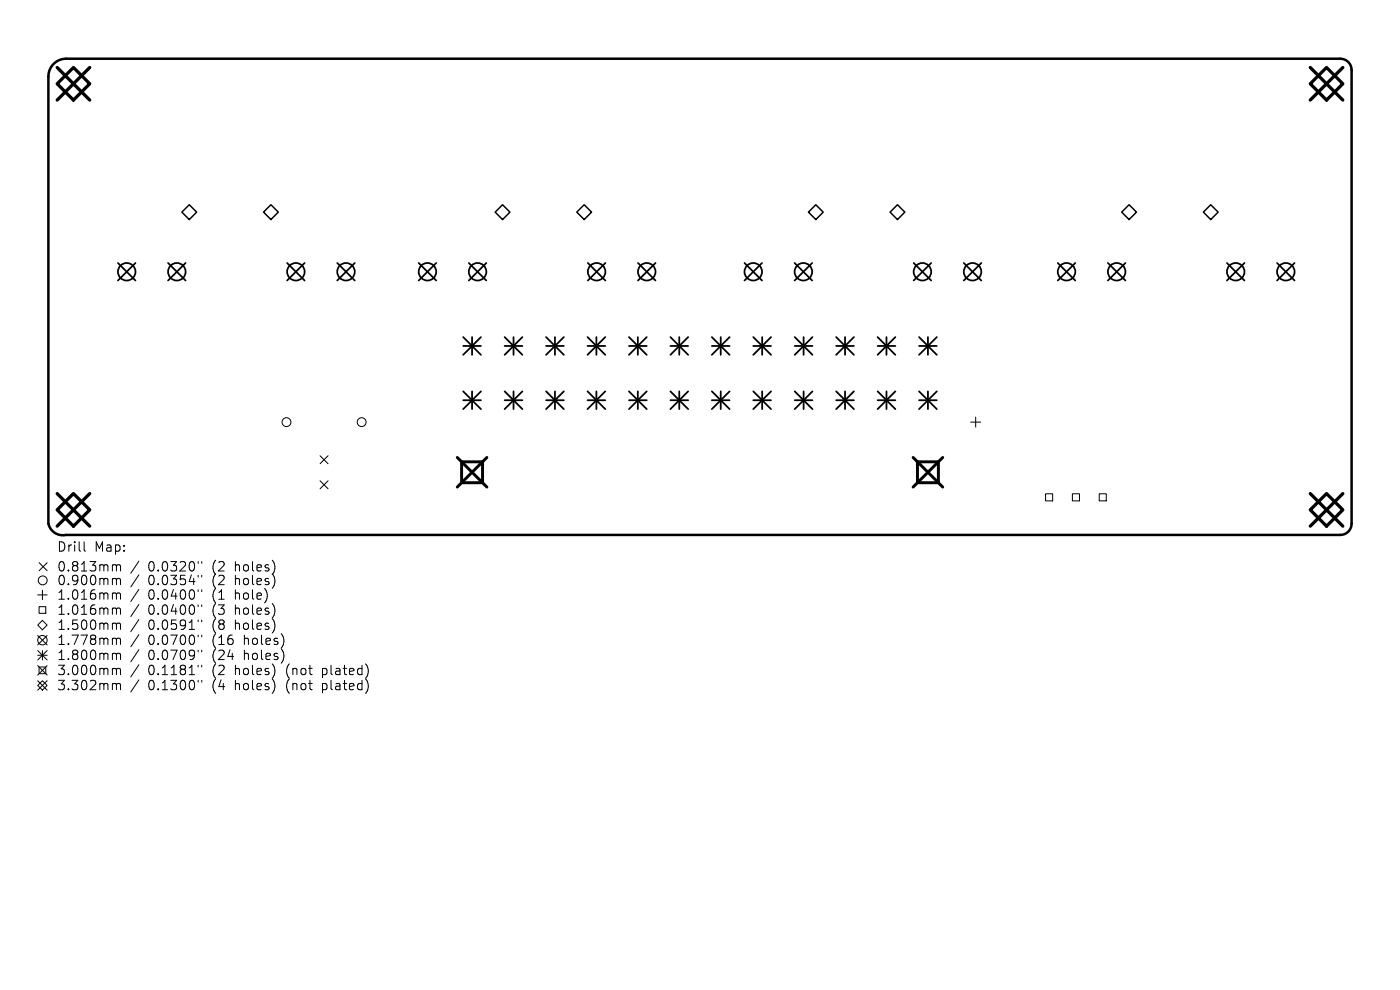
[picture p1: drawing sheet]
<svg xmlns="http://www.w3.org/2000/svg" width="297mm" height="210mm" viewBox="0 0 297 210" stroke-linecap="round" stroke-linejoin="round" font-family="sans-serif">
<defs><g id="words">
<g font-size="2.8">
<text x="12" y="117.3">Drill</text>
<text x="20" y="117.3">Map:</text>
<text x="12" y="121.5">0.813mm</text>
<text x="12" y="124.4">0.900mm</text>
<text x="31.4" y="121.5">0.0320&quot;</text>
<text x="31.4" y="124.4">0.0354&quot;</text>
<text x="45.2" y="121.5">(2</text>
<text x="45.2" y="124.4">(2</text>
<text x="50.1" y="121.5">holes)</text>
<text x="50.1" y="124.4">holes)</text>
<text x="12" y="127.5">1.016mm</text>
<text x="12" y="130.7">1.016mm</text>
<text x="31.4" y="127.5">0.0400&quot;</text>
<text x="31.4" y="130.7">0.0400&quot;</text>
<text x="45.2" y="127.5">(1</text>
<text x="45.2" y="130.7">(3</text>
<text x="50.1" y="127.5">hole)</text>
<text x="50.1" y="130.7">holes)</text>
<text x="12" y="133.9">1.500mm</text>
<text x="12" y="137.1">1.778mm</text>
<text x="31.4" y="133.9">0.0591&quot;</text>
<text x="31.4" y="137.1">0.0700&quot;</text>
<text x="45.2" y="133.9">(8</text>
<text x="45.2" y="137.1">(16</text>
<text x="50.1" y="133.9">holes)</text>
<text x="52" y="137.1">holes)</text>
<text x="12" y="140.3">1.800mm</text>
<text x="12" y="143.5">3.000mm</text>
<text x="31.4" y="140.3">0.0709&quot;</text>
<text x="31.4" y="143.5">0.1181&quot;</text>
<text x="45.2" y="140.3">(24</text>
<text x="45.2" y="143.5">(2</text>
<text x="50.1" y="143.5">holes)</text>
<text x="52" y="140.3">holes)</text>
<text x="61.2" y="143.5">(not</text>
<text x="69" y="143.5">plated)</text>
<text x="12" y="146.7">3.302mm</text>
<text x="31.4" y="146.7">0.1300&quot;</text>
<text x="45.2" y="146.7">(4</text>
<text x="50.1" y="146.7">holes)</text>
<text x="61.2" y="146.7">(not</text>
<text x="69" y="146.7">plated)</text>
</g>
</g></defs>
<path d="M11.3 13.7a3.8 3.8 0 0 1 2.7-1.2h270.3a2.39 2.39 0 0 1 2.4 2.4v96.2a2.39 2.39 0 0 1-2.4 2.4h-270.3a3.2 3.2 0 0 1-3.7-2.4v-94.9a3.8 3.8 0 0 1 1-2.5z" fill="none" stroke="#000" stroke-width=".53"/>
<g fill="none" stroke="#000" stroke-width=".21">
<path d="M67.9 96.7l1.7 1.7M69.6 96.7l-1.7 1.7M205.9 89.5h2.1M207 88.5v2.1M8.3 119.4l1.7 1.7M10 119.4l-1.7 1.7M17.8 114.9v1.7l.3 .3M24.1 119.8h.3l.3 .3M29.5 119l-1.7 2.6M42 119.1v.4M42.8 119.1v.4M67.9 102l1.7 1.7"/>
<path d="M69.6 102l-1.7 1.7M221.8 104.7h1.5v1.6h-1.5zM227.5 104.7h1.5v1.6h-1.5zM233.2 104.7h1.5v1.6h-1.5zM8 132.6l1-1 1 1-1 1zM8 126.2h2M8 134.8l2 2M8 138l2 2M8 139h2M8.3 128.7h1.4v1.4h-1.4zM9 125.2v2M9 138v2"/>
<path d="M10 134.8l-2 2M10 138l-2 2M24.1 122.7h.3l.3 .3M24.1 125.8h.3l.3 .3M24.1 129h.3l.3 .3M24.1 132.2h.3l.3 .3M24.1 135.4h.3l.3 .3M24.1 138.6h.3l.3 .3M24.7 120.1l.3-.3 .5 .1 .1 1.2M24.7 120.1v1M24.7 123v1M24.7 126.1v1"/>
<path d="M24.7 129.3v1M24.7 132.5v1M24.7 135.7v1M24.7 138.9v1M24.7 123l.3-.3 .5 .1 .1 1.2M24.7 126.1l.3-.3 .5 .1 .1 1.2M24.7 129.3l.3-.3 .5 .1 .1 1.2M24.7 132.5l.3-.3 .5 .1 .1 1.2M24.7 135.7l.3-.3 .5 .1 .1 1.2M24.7 138.9l.3-.3 .5 .1 .1 1.2M29.5 121.9l-1.7 2.6M29.5 125l-1.7 2.6"/>
<path d="M29.5 128.2l-1.7 2.6M29.5 131.4l-1.7 2.6M29.5 134.6l-1.7 2.6M29.5 137.8l-1.7 2.6M42 122v.4M42 125.1v.4M42 128.3v.4M42 131.5v.4M42 134.7v.4M42 137.9v.4M42.8 122v.4M42.8 125.1v.4"/>
<path d="M42.8 128.3v.4M42.8 131.5v.4M42.8 134.7v.4M42.8 137.9v.4M8 141.2l2 2M8 144.4l2 2M8.3 141.5h1.4v1.4h-1.4zM9 144.4l1 1-1 1-1-1zM10 141.2l-2 2M10 144.4l-2 2M24.1 141.8h.3l.3 .3M24.1 145h.3l.3 .3"/>
<path d="M24.7 142.1v1M24.7 145.3v1M24.7 142.1l.3-.3 .5 .1 .1 1.2M24.7 145.3l.3-.3 .5 .1 .1 1.2M29.5 141l-1.7 2.6M29.5 144.2l-1.7 2.6M42 141.1v.4M42 144.3v.4M42.8 141.1v.4M42.8 144.3v.4"/>
<circle cx="60.8" cy="89.5" r=".94"/>
<circle cx="76.7" cy="89.5" r=".94"/>
<circle cx="9" cy="135.8" r="1"/>
<circle cx="9.1" cy="123.1" r=".94"/>
</g>
<path d="M40.2 43.4l1.5 1.6-1.5 1.6-1.6-1.6zM57.5 43.4l1.5 1.6-1.5 1.6-1.6-1.6zM106.6 43.4l1.6 1.6-1.6 1.6-1.6-1.6zM123.9 43.4l1.6 1.6-1.6 1.6-1.5-1.6zM171.5 45l1.6-1.6 1.5 1.6-1.5 1.6zM190.4 43.4l1.6 1.6-1.6 1.6-1.6-1.6zM239.5 43.4l1.6 1.6-1.6 1.6-1.5-1.6zM256.8 43.4l1.6 1.6-1.6 1.6-1.5-1.6z" fill="none" stroke="#000" stroke-width=".31"/>
<g fill="none" stroke="#000" stroke-width=".37">
<path d="M25 55.8l3.7 3.7M28.7 55.8l-3.7 3.7M35.7 55.8l3.7 3.7M39.4 55.8l-3.7 3.7M60.9 55.8l3.7 3.7M64.6 55.8l-3.7 3.7M71.5 55.8l3.8 3.7M75.3 55.8l-3.8 3.7M88.8 55.8l3.7 3.7M92.5 55.8l-3.7 3.7M99.5 55.8l3.7 3.7M103.2 55.8l-3.7 3.7"/>
<path d="M124.7 55.8l3.7 3.7M128.4 55.8l-3.7 3.7M135.3 55.8l3.8 3.7M139.1 55.8l-3.8 3.7M157.9 55.8l3.8 3.7M161.7 55.8l-3.8 3.7M168.6 55.8l3.7 3.7M172.3 55.8l-3.7 3.7M193.8 55.8l3.7 3.7M197.5 55.8l-3.7 3.7M204.5 55.8l3.7 3.7M208.2 55.8l-3.7 3.7"/>
<path d="M224.4 55.8l3.7 3.7M228.1 55.8l-3.7 3.7M235 55.8l3.8 3.7M238.8 55.8l-3.8 3.7M260.3 55.8l3.7 3.7M264 55.8l-3.7 3.7M270.9 55.8l3.7 3.7M274.6 55.8l-3.7 3.7"/>
<circle cx="26.9" cy="57.6" r="1.86"/>
<circle cx="37.5" cy="57.6" r="1.86"/>
<circle cx="62.8" cy="57.6" r="1.86"/>
<circle cx="73.4" cy="57.6" r="1.86"/>
<circle cx="90.7" cy="57.6" r="1.86"/>
<circle cx="101.3" cy="57.6" r="1.86"/>
<circle cx="126.6" cy="57.6" r="1.86"/>
<circle cx="137.2" cy="57.6" r="1.86"/>
<circle cx="159.8" cy="57.6" r="1.86"/>
<circle cx="170.4" cy="57.6" r="1.86"/>
<circle cx="195.7" cy="57.6" r="1.86"/>
<circle cx="206.3" cy="57.6" r="1.86"/>
<circle cx="226.3" cy="57.6" r="1.86"/>
<circle cx="236.9" cy="57.6" r="1.86"/>
<circle cx="262.1" cy="57.6" r="1.86"/>
<circle cx="272.8" cy="57.6" r="1.86"/>
</g>
<g fill="none" stroke="#000" stroke-width=".38">
<path d="M98.3 71.5l3.7 3.8M98.3 73.4h3.7M100.1 71.5v3.8M102 71.5l-3.7 3.8M107.1 73.4h3.7M107.1 71.5l3.7 3.8M108.9 71.5v3.8M110.8 71.5l-3.7 3.8M115.8 73.4h3.8M115.8 71.5l3.8 3.8M117.7 71.5v3.8M119.6 71.5l-3.8 3.8"/>
<path d="M124.6 73.4h3.8M124.6 71.5l3.8 3.8M126.5 71.5v3.8M128.4 71.5l-3.8 3.8M133.4 73.4h3.8M133.4 71.5l3.8 3.8M135.3 71.5v3.8M137.2 71.5l-3.8 3.8M142.2 73.4h3.8M142.2 71.5l3.8 3.8M144.1 71.5v3.8M146 71.5l-3.8 3.8"/>
<path d="M151 73.4h3.8M151 71.5l3.8 3.8M152.9 71.5v3.8M154.8 71.5l-3.8 3.8M159.8 73.4h3.8M159.8 71.5l3.8 3.8M161.7 71.5v3.8M163.6 71.5l-3.8 3.8M168.6 73.4h3.8M168.6 71.5l3.8 3.8M170.5 71.5v3.8M172.4 71.5l-3.8 3.8"/>
<path d="M177.4 73.4h3.8M177.4 71.5l3.8 3.8M179.3 71.5v3.8M181.2 71.5l-3.8 3.8M186.2 73.4h3.7M186.2 71.5l3.7 3.8M188.1 71.5v3.8M189.9 71.5l-3.7 3.8M195 73.4h3.7M195 71.5l3.7 3.8M196.9 71.5v3.8M198.7 71.5l-3.7 3.8"/>
<path d="M98.3 83l3.7 3.8M98.3 84.9h3.7M100.1 83v3.8M102 83l-3.7 3.8M107.1 84.9h3.7M107.1 83l3.7 3.8M108.9 83v3.8M110.8 83l-3.7 3.8M115.8 84.9h3.8M115.8 83l3.8 3.8M117.7 83v3.8M119.6 83l-3.8 3.8"/>
<path d="M124.6 84.9h3.8M124.6 83l3.8 3.8M126.5 83v3.8M128.4 83l-3.8 3.8M133.4 84.9h3.8M133.4 83l3.8 3.8M135.3 83v3.8M137.2 83l-3.8 3.8M142.2 84.9h3.8M142.2 83l3.8 3.8M144.1 83v3.8M146 83l-3.8 3.8"/>
<path d="M151 84.9h3.8M151 83l3.8 3.8M152.9 83v3.8M154.8 83l-3.8 3.8M159.8 84.9h3.8M159.8 83l3.8 3.8M161.7 83v3.8M163.6 83l-3.8 3.8M168.6 84.9h3.8M168.6 83l3.8 3.8M170.5 83v3.8M172.4 83l-3.8 3.8"/>
<path d="M177.4 84.9h3.8M177.4 83l3.8 3.8M179.3 83v3.8M181.2 83l-3.8 3.8M186.2 84.9h3.7M186.2 83l3.7 3.8M188.1 83v3.8M189.9 83l-3.7 3.8M195 84.9h3.7M195 83l3.7 3.8M196.9 83v3.8M198.7 83l-3.7 3.8"/>
</g>
<path d="M97 97l6.3 6.3M97.9 98h4.5v4.4h-4.5zM103.3 97l-6.3 6.3M193.7 97l6.3 6.3M194.6 98h4.5v4.4h-4.5zM200 97l-6.3 6.3" fill="none" stroke="#000" stroke-width=".63"/>
<path d="M12.1 14.3l6.9 6.9M15.6 14.3l3.4 3.5-3.4 3.4-3.5-3.4zM19 14.3l-6.9 6.9M278 14.3l6.9 6.9M281.4 14.3l3.5 3.5-3.5 3.4-3.4-3.4zM284.9 14.3l-6.9 6.9M12.1 104.7l6.9 6.9M15.6 104.7l3.4 3.5-3.4 3.4-3.5-3.4zM19 104.7l-6.9 6.9M278 104.7l6.9 6.9M281.4 104.7l3.5 3.5-3.5 3.4-3.4-3.4zM284.9 104.7l-6.9 6.9" fill="none" stroke="#000" stroke-width=".69"/>
<use href="#words"/>
</svg>
